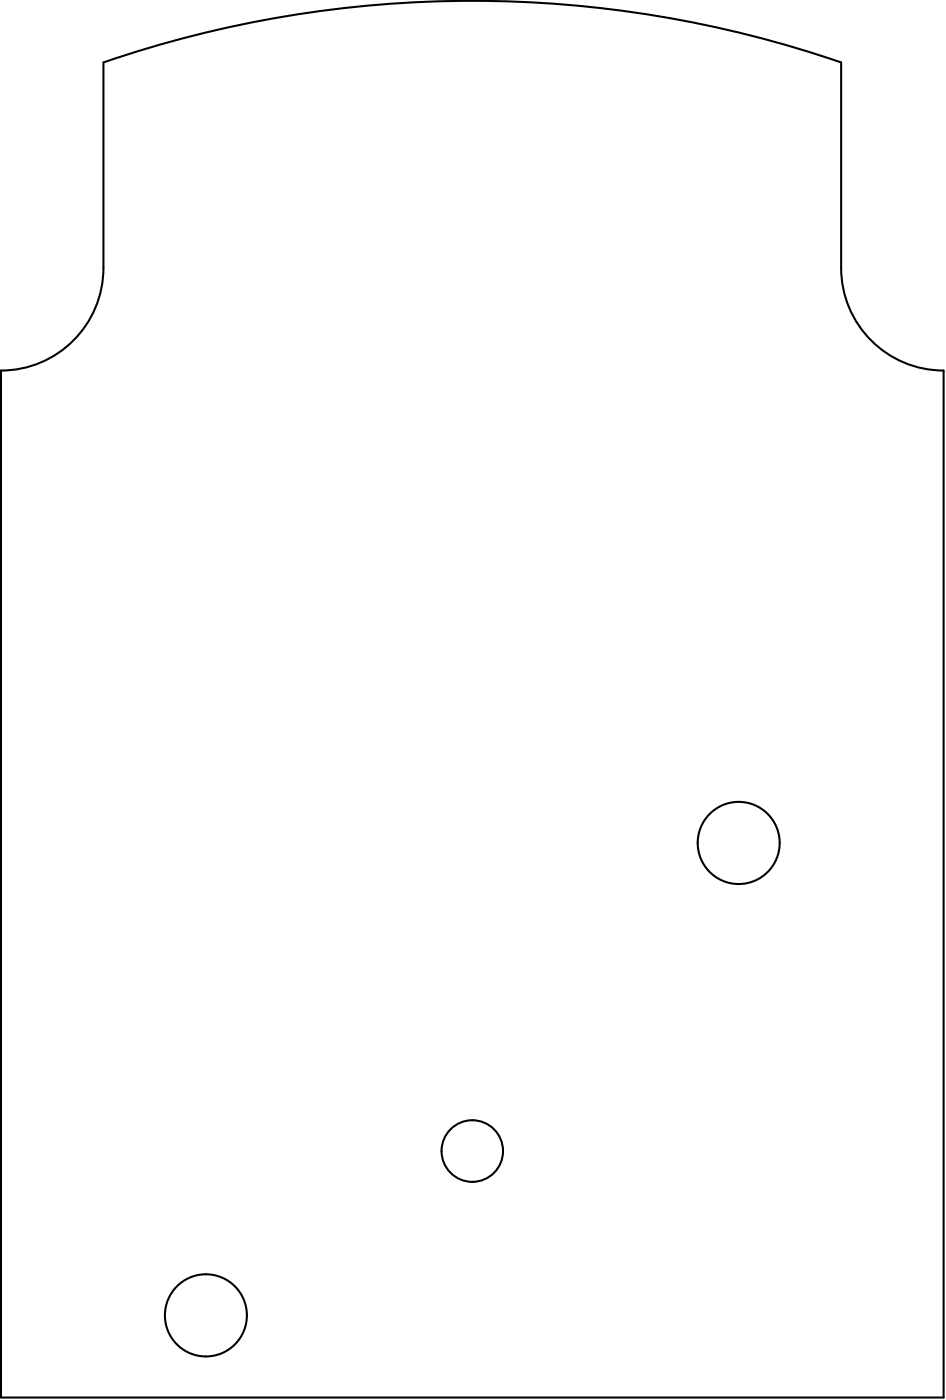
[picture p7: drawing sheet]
<svg xmlns="http://www.w3.org/2000/svg" width="153mm" height="227mm" viewBox="0 0 153 227" stroke-linecap="round" stroke-linejoin="round" font-family="sans-serif">
<g fill="none" stroke="#000" stroke-width=".33">
<path d="M16.8 10.1a184 184 0 0 1 119.6 0v33.4a16.6 16.6 0 0 0 16.7 16.6v166.7h-152.9v-166.7a16.6 16.6 0 0 0 16.6-16.6z"/>
<circle cx="119.8" cy="136.8" r="6.7"/>
<circle cx="76.6" cy="186.8" r="5"/>
<circle cx="33.4" cy="213.4" r="6.7"/>
</g>
</svg>
